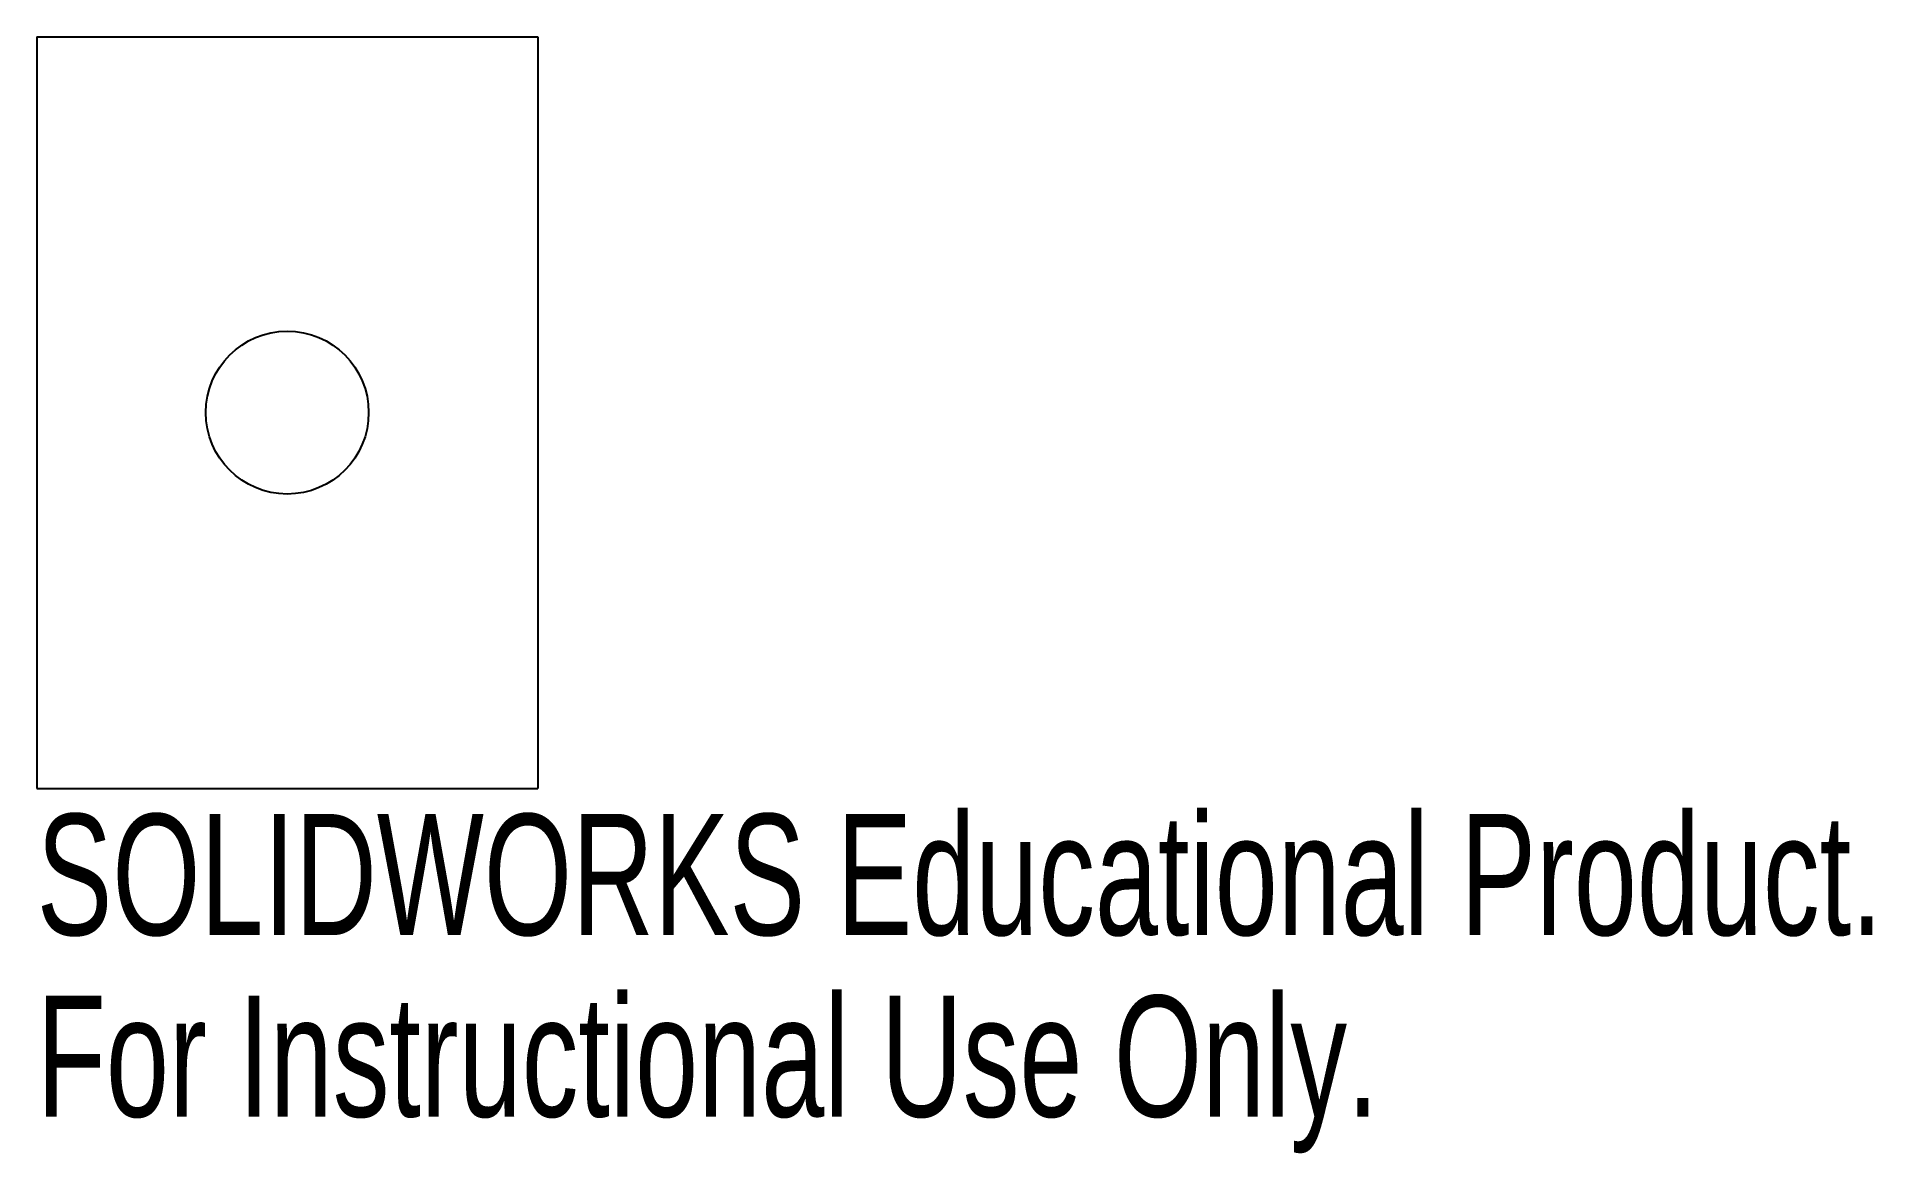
# Model space of a CAD drawing. Header units: millimetres. Extents: x 0 to 73.3, y -14.6 to 30.
import ezdxf

# ---------------------------------------------------------------- set-up
doc = ezdxf.new("R2010")
doc.units = ezdxf.units.MM
doc.layers.add('CORTE', color=7, linetype='Continuous')
doc.layers.add('INFORMACION_NO_CORTE', color=8, linetype='Continuous')
doc.styles.add('SLDTEXTSTYLE0', font='TXT', dxfattribs={"width": 0.7})

msp = doc.modelspace()

# ---------------------------------------------------------------- linework, layer by layer
at = {"layer": 'CORTE', "color": 7, "linetype": 'Continuous', "lineweight": 25}
for p, q in [((0, 30), (20, 30)), ((0, 30), (0, 0)), ((20, 30), (20, 0)), ((0, 0), (20, 0))]:
    msp.add_line(p, q, dxfattribs=at)
msp.add_circle((10, 15), 3.25, dxfattribs=at)

# ---------------------------------------------------------------- texts
at = {"layer": 'INFORMACION_NO_CORTE', "color": 7, "linetype": 'Continuous', "char_height": 4.83362, "attachment_point": 1, "style": 'SLDTEXTSTYLE0'}
for s, insert in [('SOLIDWORKS Educational Product.', (0, -1.02)), ('For Instructional Use Only.', (0, -8.27))]:
    msp.add_mtext(s, dxfattribs=dict(at, insert=insert))

doc.saveas('drawing.dxf')
